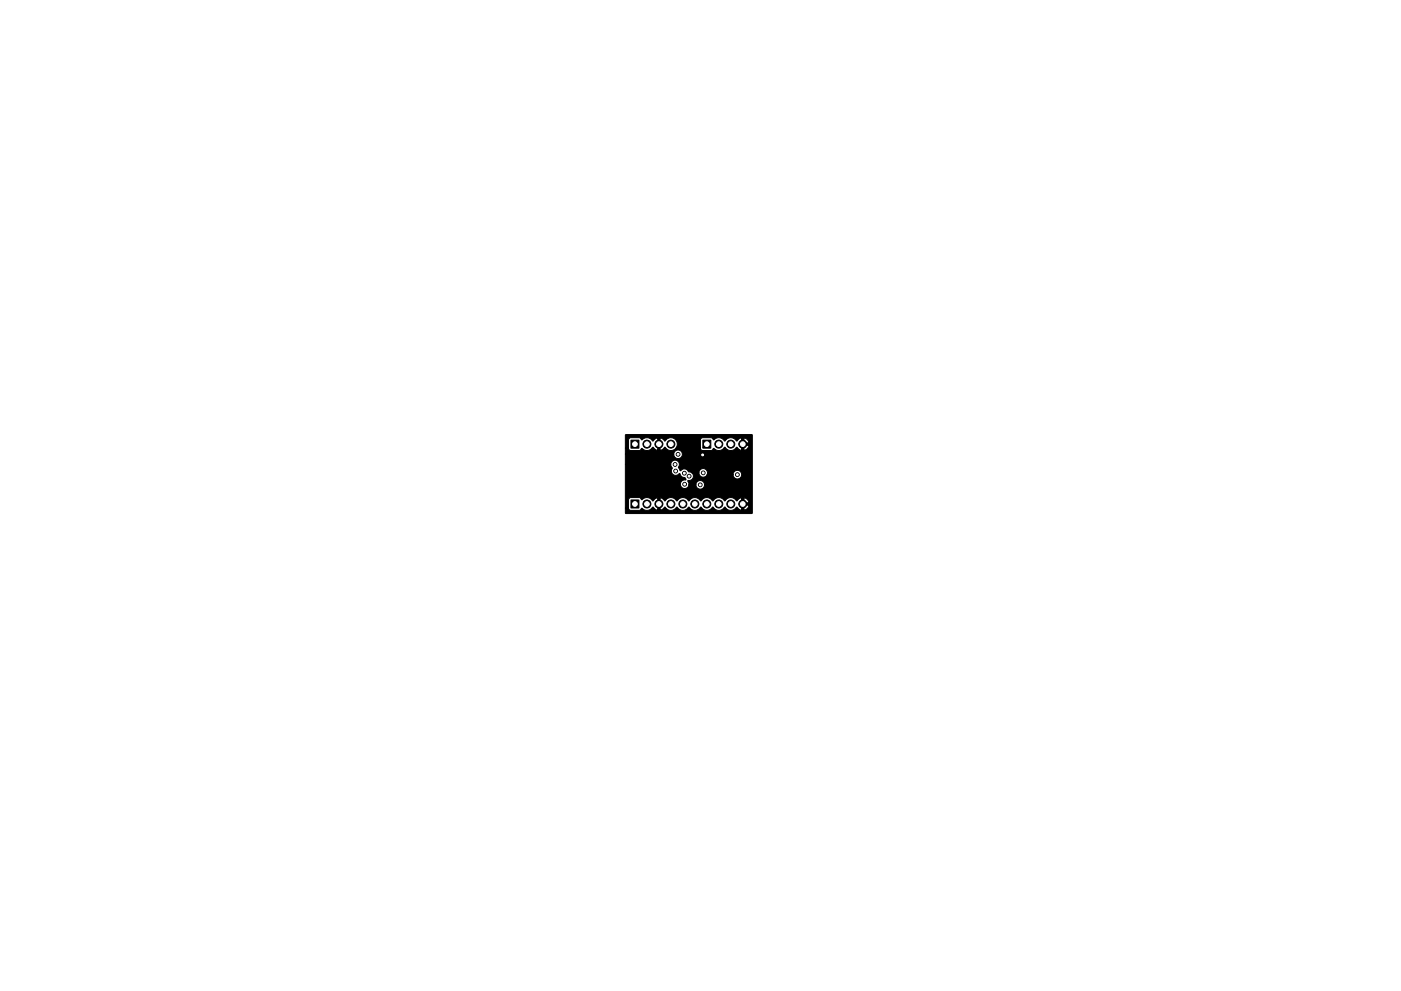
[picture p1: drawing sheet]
<svg xmlns="http://www.w3.org/2000/svg" width="297mm" height="210mm" viewBox="0 0 297 210" stroke-linecap="round" stroke-linejoin="round" font-family="sans-serif">
<g fill="#000" stroke="#000" stroke-width=".21">
<path d="M133.8 93.4h1.7v1.7h-1.7zM149 93.4h1.7v1.7h-1.7zM132.6 92.3l26.8-.1 .1 .1-.1 16.6h-26.8v-1.1h.7l.1 .3 .3 .2h1.9l.4-.4a1.6 1.6 0 0 0 2.4-.3l.7 .6 .9 .1 .6-.3 .3-.4a1.56 1.56 0 0 0 2 .5l.6-.5a1.41 1.41 0 0 0 2.4 0h.1a1.56 1.56 0 0 0 2 .5l.6-.5a1.41 1.41 0 0 0 2.4 0h.1a1.56 1.56 0 0 0 2 .5l.6-.5a1.49 1.49 0 0 0 2.5 0l.7 .6 .8 .1a1.34 1.34 0 0 0 1.1-1.1h-1.1v1h-.5v-1.5h1.6a1.29 1.29 0 0 0-1.1-1.1v1.1h-.5v-1.1l-.5 .2-.4 .5-.6-.5a1.47 1.47 0 0 0-2.1 .5l-.3-.4a1.46 1.46 0 0 0-2.2 .4l-.3-.4a1.46 1.46 0 0 0-2.2 .4l-.4-.4a1.46 1.46 0 0 0-2.2 .4l-.3-.4a1.46 1.46 0 0 0-2.2 .4l-.3-.4a1.46 1.46 0 0 0-2.3 .4l-.4-.5-.5-.2v2.6h-.6v-2.6l-.4 .2-.5 .5-.6-.5a1.41 1.41 0 0 0-1.8 .2l-.5-.4h-2.1l-.2 .4v1.8h-.7v-9.3h9.6l.3 .9a.91 .91 0 0 0 .1 1.1 .91 .91 0 0 0 1.1 .2l.4-.2a1.29 1.29 0 0 0 1.2 .9l.2 .3-.2 .1a.91 .91 0 0 0-1 .8 .91 .91 0 0 0 .7 1 .91 .91 0 0 0 1.1-.7h1.4l.1 .2a.91 .91 0 0 0 1.4 .5 .91 .91 0 0 0-.1-1.6 .91 .91 0 0 0-1.4 .9h-1.4l-.3-.9a.98 .98 0 0 0 1.1-.5 .98 .98 0 0 0-.2-1.2h1.5v.2a.91 .91 0 0 0 .8 .7 .91 .91 0 0 0 .9-.5h5.5a.93 .93 0 0 0 1.4 .9 .93 .93 0 0 0 .1-1.6 .93 .93 0 0 0-1.5 .7h-5.5a.91 .91 0 0 0-.6-1.3 .91 .91 0 0 0-1.1 .9h-1.5l-.7-.2a1.02 1.02 0 0 0-1.8-.2l-.3-.6a.99 .99 0 0 0 0-1.2 .99 .99 0 0 0-1.1-.4l-.4 .3-.2 .5h-9.6v-2.1h10.3a.91 .91 0 0 0 1.3 .8 .91 .91 0 0 0 .1-1.5 .91 .91 0 0 0-1.4 .5v.2h-10.3v-1.3h.7l.1 .3 .3 .2h1.9l.4-.4h.2a1.45 1.45 0 0 0 2.2-.3l.7 .6 .9 .1 .6-.3 .3-.4a1.52 1.52 0 0 0 2.4 .2h5.2l.4 .5h1.9l.5-.5a1.43 1.43 0 0 0 2.3-.2 1.52 1.52 0 0 0 2.4 .2l.2-.2 .7 .6 .8 .1a1.34 1.34 0 0 0 1.1-1.1h-1.1v1h-.5v-1.5h1.6a1.29 1.29 0 0 0-1.1-1.1v1.1h-.5v-1.1l-.5 .2-.4 .5-.6-.5a1.47 1.47 0 0 0-2.1 .5l-.3-.4a1.49 1.49 0 0 0-2 .1l-.5-.4h-2l-.3 .4v1.8h-5.2a1.4 1.4 0 0 0-.4-2 1.4 1.4 0 0 0-2 .5l-.4-.5-.5-.2v2.6h-.6v-2.6l-.4 .2-.5 .5-.6-.5a1.41 1.41 0 0 0-1.8 .2l-.5-.4h-2.1l-.2 .4v1.8h-.7zM133.8 106.1h1.7v1.7h-1.7z"/>
<circle cx="137.2" cy="94.2" r=".85"/>
<circle cx="139.7" cy="94.2" r=".85"/>
<circle cx="142.2" cy="94.2" r=".85"/>
<circle cx="143.1" cy="98.5" r=".4"/>
<circle cx="143.3" cy="99.9" r=".4"/>
<circle cx="143.8" cy="96.4" r=".4"/>
<circle cx="149" cy="96.5" r=".4"/>
<circle cx="152.4" cy="94.2" r=".85"/>
<circle cx="154.9" cy="94.2" r=".85"/>
<circle cx="157.5" cy="94.2" r=".85"/>
<circle cx="137.2" cy="106.9" r=".85"/>
<circle cx="139.7" cy="106.9" r=".85"/>
<circle cx="142.2" cy="106.9" r=".85"/>
<circle cx="144.8" cy="106.9" r=".85"/>
<circle cx="145.1" cy="100.4" r=".4"/>
<circle cx="145.2" cy="102.7" r=".4"/>
<circle cx="146.1" cy="101" r=".4"/>
<circle cx="147.3" cy="106.9" r=".85"/>
<circle cx="148.5" cy="102.9" r=".4"/>
<circle cx="149.1" cy="100.3" r=".4"/>
<circle cx="149.9" cy="106.9" r=".85"/>
<circle cx="152.4" cy="106.9" r=".85"/>
<circle cx="154.9" cy="106.9" r=".85"/>
<circle cx="156.3" cy="100.7" r=".4"/>
<circle cx="157.5" cy="106.9" r=".85"/>
</g>
<g fill="#fff" stroke="#fff" stroke-width=".21">
<circle cx="149" cy="96.5" r=".2"/>
<circle cx="145.2" cy="102.7" r=".2"/>
<circle cx="143.3" cy="99.9" r=".2"/>
<circle cx="148.5" cy="102.9" r=".2"/>
<circle cx="149.1" cy="100.3" r=".2"/>
<circle cx="143.1" cy="98.5" r=".2"/>
<circle cx="145.1" cy="100.4" r=".2"/>
<circle cx="146.1" cy="101" r=".2"/>
<circle cx="143.8" cy="96.4" r=".2"/>
<circle cx="156.3" cy="100.7" r=".2"/>
<circle cx="149.9" cy="94.2" r=".5"/>
<circle cx="152.4" cy="94.2" r=".5"/>
<circle cx="154.9" cy="94.2" r=".5"/>
<circle cx="157.5" cy="94.2" r=".5"/>
<circle cx="134.6" cy="94.2" r=".5"/>
<circle cx="137.2" cy="94.2" r=".5"/>
<circle cx="139.7" cy="94.2" r=".5"/>
<circle cx="142.2" cy="94.2" r=".5"/>
<circle cx="134.6" cy="106.9" r=".5"/>
<circle cx="137.2" cy="106.9" r=".5"/>
<circle cx="139.7" cy="106.9" r=".5"/>
<circle cx="142.2" cy="106.9" r=".5"/>
<circle cx="144.8" cy="106.9" r=".5"/>
<circle cx="147.3" cy="106.9" r=".5"/>
<circle cx="149.9" cy="106.9" r=".5"/>
<circle cx="152.4" cy="106.9" r=".5"/>
<circle cx="154.9" cy="106.9" r=".5"/>
<circle cx="157.5" cy="106.9" r=".5"/>
</g>
</svg>
